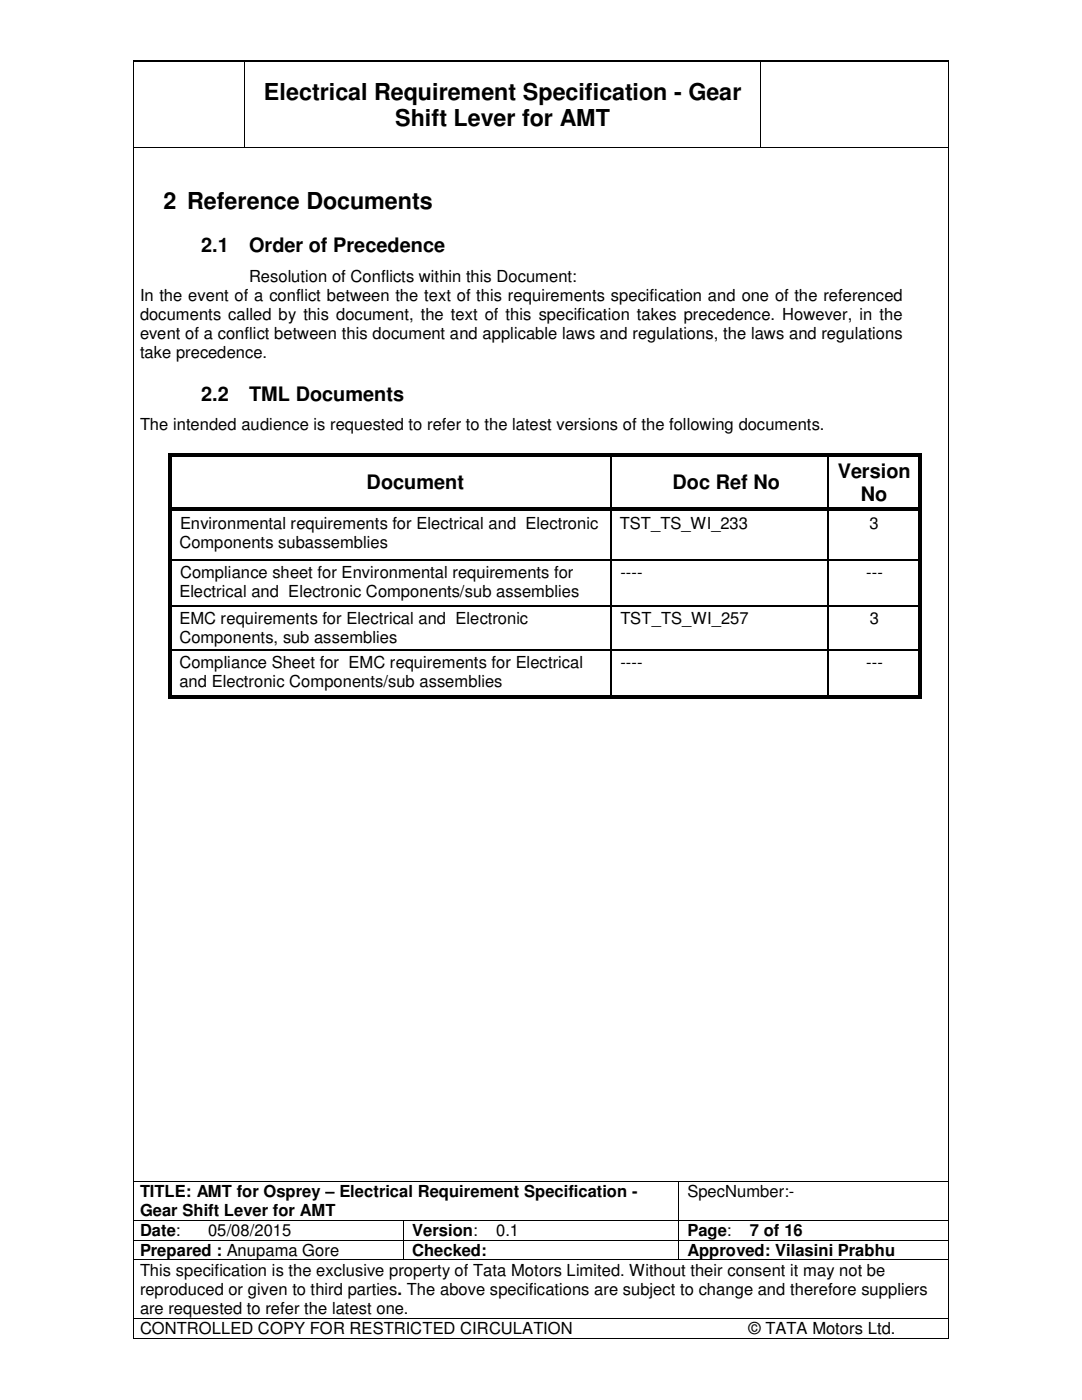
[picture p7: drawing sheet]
<svg xmlns="http://www.w3.org/2000/svg" width="216mm" height="279mm" viewBox="0 0 216 279" stroke-linecap="round" stroke-linejoin="round" font-family="sans-serif">
<defs><g id="words">
<g font-size="4.7">
<text x="52.7" y="19.9">Electrical Requirement Specification - Gear</text>
<text x="78.9" y="25.2">Shift Lever for AMT</text>
<text x="32.6" y="41.7">2 Reference Documents</text>
</g>
<g font-size="4">
<text x="40.1" y="50.4">2.1</text>
<text x="49.7" y="50.4">Order of Precedence</text>
<text x="40.1" y="80">2.2</text>
<text x="49.7" y="80">TML Documents</text>
<text x="167.2" y="95.4">Version</text>
<text x="73.2" y="97.7">Document</text>
<text x="134.2" y="97.7">Doc Ref No</text>
<text x="171.8" y="99.9">No</text>
</g>
<g font-size="3.3">
<text x="49.7" y="56.3">Resolution of Conflicts within this Document:</text>
<text x="27.9" y="60.1">In the event of a conflict between the text of this requirements specification and one of the referenced</text>
<text x="27.9" y="63.9">documents called by this document, the text of this specification takes precedence. However, in the</text>
<text x="27.9" y="67.7">event of a conflict between this document and applicable laws and regulations, the laws and regulations</text>
<text x="27.9" y="71.5">take precedence.</text>
<text x="27.9" y="85.9">The intended audience is requested to refer to the latest versions of the following documents.</text>
<text x="35.9" y="105.6">Environmental requirements for Electrical and Electronic</text>
<text x="123.7" y="105.6">TST_TS_WI_233</text>
<text x="173.5" y="105.6">3</text>
<text x="35.8" y="109.4">Components subassemblies</text>
<text x="35.8" y="119.2">Electrical and Electronic Components/sub assemblies</text>
<text x="35.9" y="115.4">Compliance sheet for Environmental requirements for</text>
<text x="123.8" y="115.4">----</text>
<text x="172.8" y="115.4">---</text>
<text x="35.8" y="124.5">EMC requirements for Electrical and Electronic</text>
<text x="123.8" y="124.5">TST_TS_WI_257</text>
<text x="173.6" y="124.5">3</text>
<text x="35.8" y="128.4">Components, sub assemblies</text>
<text x="35.8" y="133.3">Compliance Sheet for EMC requirements for Electrical</text>
<text x="35.8" y="137.1">and Electronic Components/sub assemblies</text>
<text x="123.8" y="133.3">----</text>
<text x="172.8" y="133.3">---</text>
<text x="27.9" y="238.8">TITLE: AMT for Osprey – Electrical Requirement Specification -</text>
<text x="137.2" y="238.8">SpecNumber:-</text>
<text x="27.9" y="242.7">Gear Shift Lever for AMT</text>
<text x="27.9" y="246.6">Date:</text>
<text x="27.9" y="250.6">Prepared : Anupama Gore</text>
<text x="41.5" y="246.6">05/08/2015</text>
<text x="82.3" y="246.6">Version:</text>
<text x="82.3" y="250.6">Checked:</text>
<text x="99" y="246.6">0.1</text>
<text x="137.2" y="246.6">Page:</text>
<text x="137.2" y="250.6">Approved: Vilasini Prabhu</text>
<text x="149.6" y="246.6">7 of 16</text>
<text x="27.9" y="254.6">This specification is the exclusive property of Tata Motors Limited. Without their consent it may not be</text>
<text x="27.9" y="258.4">reproduced or given to third parties. The above specifications are subject to change and therefore suppliers</text>
<text x="27.9" y="262.3">are requested to refer the latest one.</text>
<text x="27.9" y="266.2">CONTROLLED COPY FOR RESTRICTED CIRCULATION</text>
<text x="149.4" y="266.2">© TATA Motors Ltd.</text>
</g>
</g></defs>
<g fill="#000">
<path d="M26.5 12.1h.1v.1h-.1zM26.6 12.2l.2 .2zM48.7 12.2h.2v.2h-.2zM151.7 12.2h.2v.2h-.2zM189.1 12.1h.1v.1h-.1zM26.6 29.4l.2 .1zM48.7 29.4h.2v.1h-.2zM151.7 29.4h.2v.1h-.2zM189 29.4h.2v.1h-.2zM33.7 90.5h.7v1.2h-.7zM33.7 90.5h.7v.7h-.7zM34.4 90.5h87.3v.7h-87.3z"/>
<path d="M121.7 91.2h.3v.5h-.3zM121.7 90.5h.7v.7h-.7zM122.4 90.5h42.7v.7h-42.7zM165.1 91.2h.3v.5h-.3zM165.1 90.5h.7v.7h-.7zM165.8 90.5h17.5v.7h-17.5zM183.3 90.5h.6v1.2h-.6zM183.3 90.5h.6v.7h-.6zM33.7 91.7h.7v9.6h-.7zM33.7 101.3h.7v1.2h-.7zM33.7 102.5h.7v9.1h-.7zM33.7 111.6h.7v.8h-.7z"/>
<path d="M34.4 101.3h87.3v.7h-87.3zM121.7 102h.3v.5h-.3zM121.7 101.3h.7v.7h-.7zM121.7 111.6h.3v.8h-.3zM122.4 101.3h42.7v.7h-42.7zM165.1 102h.3v.5h-.3zM165.1 101.3h.7v.7h-.7zM165.1 111.6h.3v.8h-.3zM165.8 101.3h17.5v.7h-17.5zM183.3 91.7h.6v9.6h-.6zM183.3 101.3h.6v1.2h-.6zM183.3 102.5h.6v9.1h-.6z"/>
<path d="M183.3 111.6h.6v.8h-.6zM33.7 112.4h.7v8.3h-.7zM33.7 120.7h.7v.8h-.7zM33.7 121.5h.7v8h-.7zM33.7 129.5h.7v.8h-.7zM33.7 130.3h.7v8.4h-.7zM33.7 138.7h.7v.7h-.7zM34.4 138.7h87.3v.7h-87.3zM121.7 120.7h.3v.8h-.3zM121.7 129.5h.3v.8h-.3zM121.7 138.7h.7v.7h-.7zM122.4 138.7h42.7v.7h-42.7z"/>
<path d="M165.1 120.7h.3v.8h-.3zM165.1 129.5h.3v.8h-.3zM165.1 138.7h.7v.7h-.7zM165.8 138.7h17.5v.7h-17.5zM183.3 112.4h.6v8.3h-.6zM183.3 120.7h.6v.8h-.6zM183.3 121.5h.6v8h-.6zM183.3 129.5h.6v.8h-.6zM183.3 130.3h.6v8.4h-.6zM183.3 138.7h.6v.7h-.6zM26.6 235.6h.2v.2h-.2zM135.3 235.6h.2v.2h-.2z"/>
<path d="M26.6 243.4h.2v.2h-.2zM26.6 247.4h.2v.2h-.2zM26.6 251.4h.2v.1h-.2zM80.4 243.4h.1v.2h-.1zM80.4 247.4h.1v.2h-.1zM80.4 251.4h.1v.1h-.1zM135.3 243.4h.2v.2h-.2zM135.3 247.4h.2v.2h-.2zM135.3 251.4h.2v.1h-.2zM189 251.4h.2v.1h-.2zM26.5 267h.1v.1h-.1zM26.6 263h.2v.1h-.2z"/>
<path d="M189 263h.2v.1h-.2zM189.1 267h.1v.1h-.1z"/>
</g>
<g fill="none" stroke="#000" stroke-width=".2">
<path d="M26.5 12.2v254.8M26.6 12.1h162.5M26.8 12.3h21.9M48.8 12.2v17.2M48.9 12.3h102.8M151.8 12.2v17.2M151.9 12.3h37.2M189.2 12.2v254.8M26.8 29.5h21.9M48.9 29.5h102.8M151.9 29.5h37.2M26.8 235.7h108.5"/>
<path d="M135.4 235.8v7.6M135.5 235.7h53.6M26.8 243.5h53.6M26.8 247.5h53.6M26.8 251.5h53.6M80.5 243.6v3.8M80.5 247.6v3.8M80.5 243.5h54.8M80.5 247.5h54.8M80.5 251.5h54.8M135.4 243.6v3.8M135.4 247.6v3.8"/>
<path d="M135.5 243.5h53.6M135.5 247.5h53.6M135.5 251.5h53.5M26.6 267h162.5M26.8 263.1h162.3"/>
</g>
<g fill="none" stroke="#000" stroke-width=".25">
<path d="M121.8 91.7v9.6M165.2 91.7v9.6M121.8 102.5v9.1M121.8 112.4v8.3M165.2 102.5v9.1M165.2 112.4v8.3M34.4 120.9h87.3M121.8 121.5v8M121.8 130.3v8.4M122 120.9h43.1M165.2 121.5v8M165.2 130.3v8.4"/>
<path d="M165.4 120.9h17.9"/>
</g>
<path d="M34.4 111.7h87.3M122 111.7h43.1M165.4 111.7h17.9M34.4 129.6h87.3M122 129.6h43.1M165.4 129.6h17.9" fill="none" stroke="#000" stroke-width=".21"/>
<use href="#words"/>
</svg>
